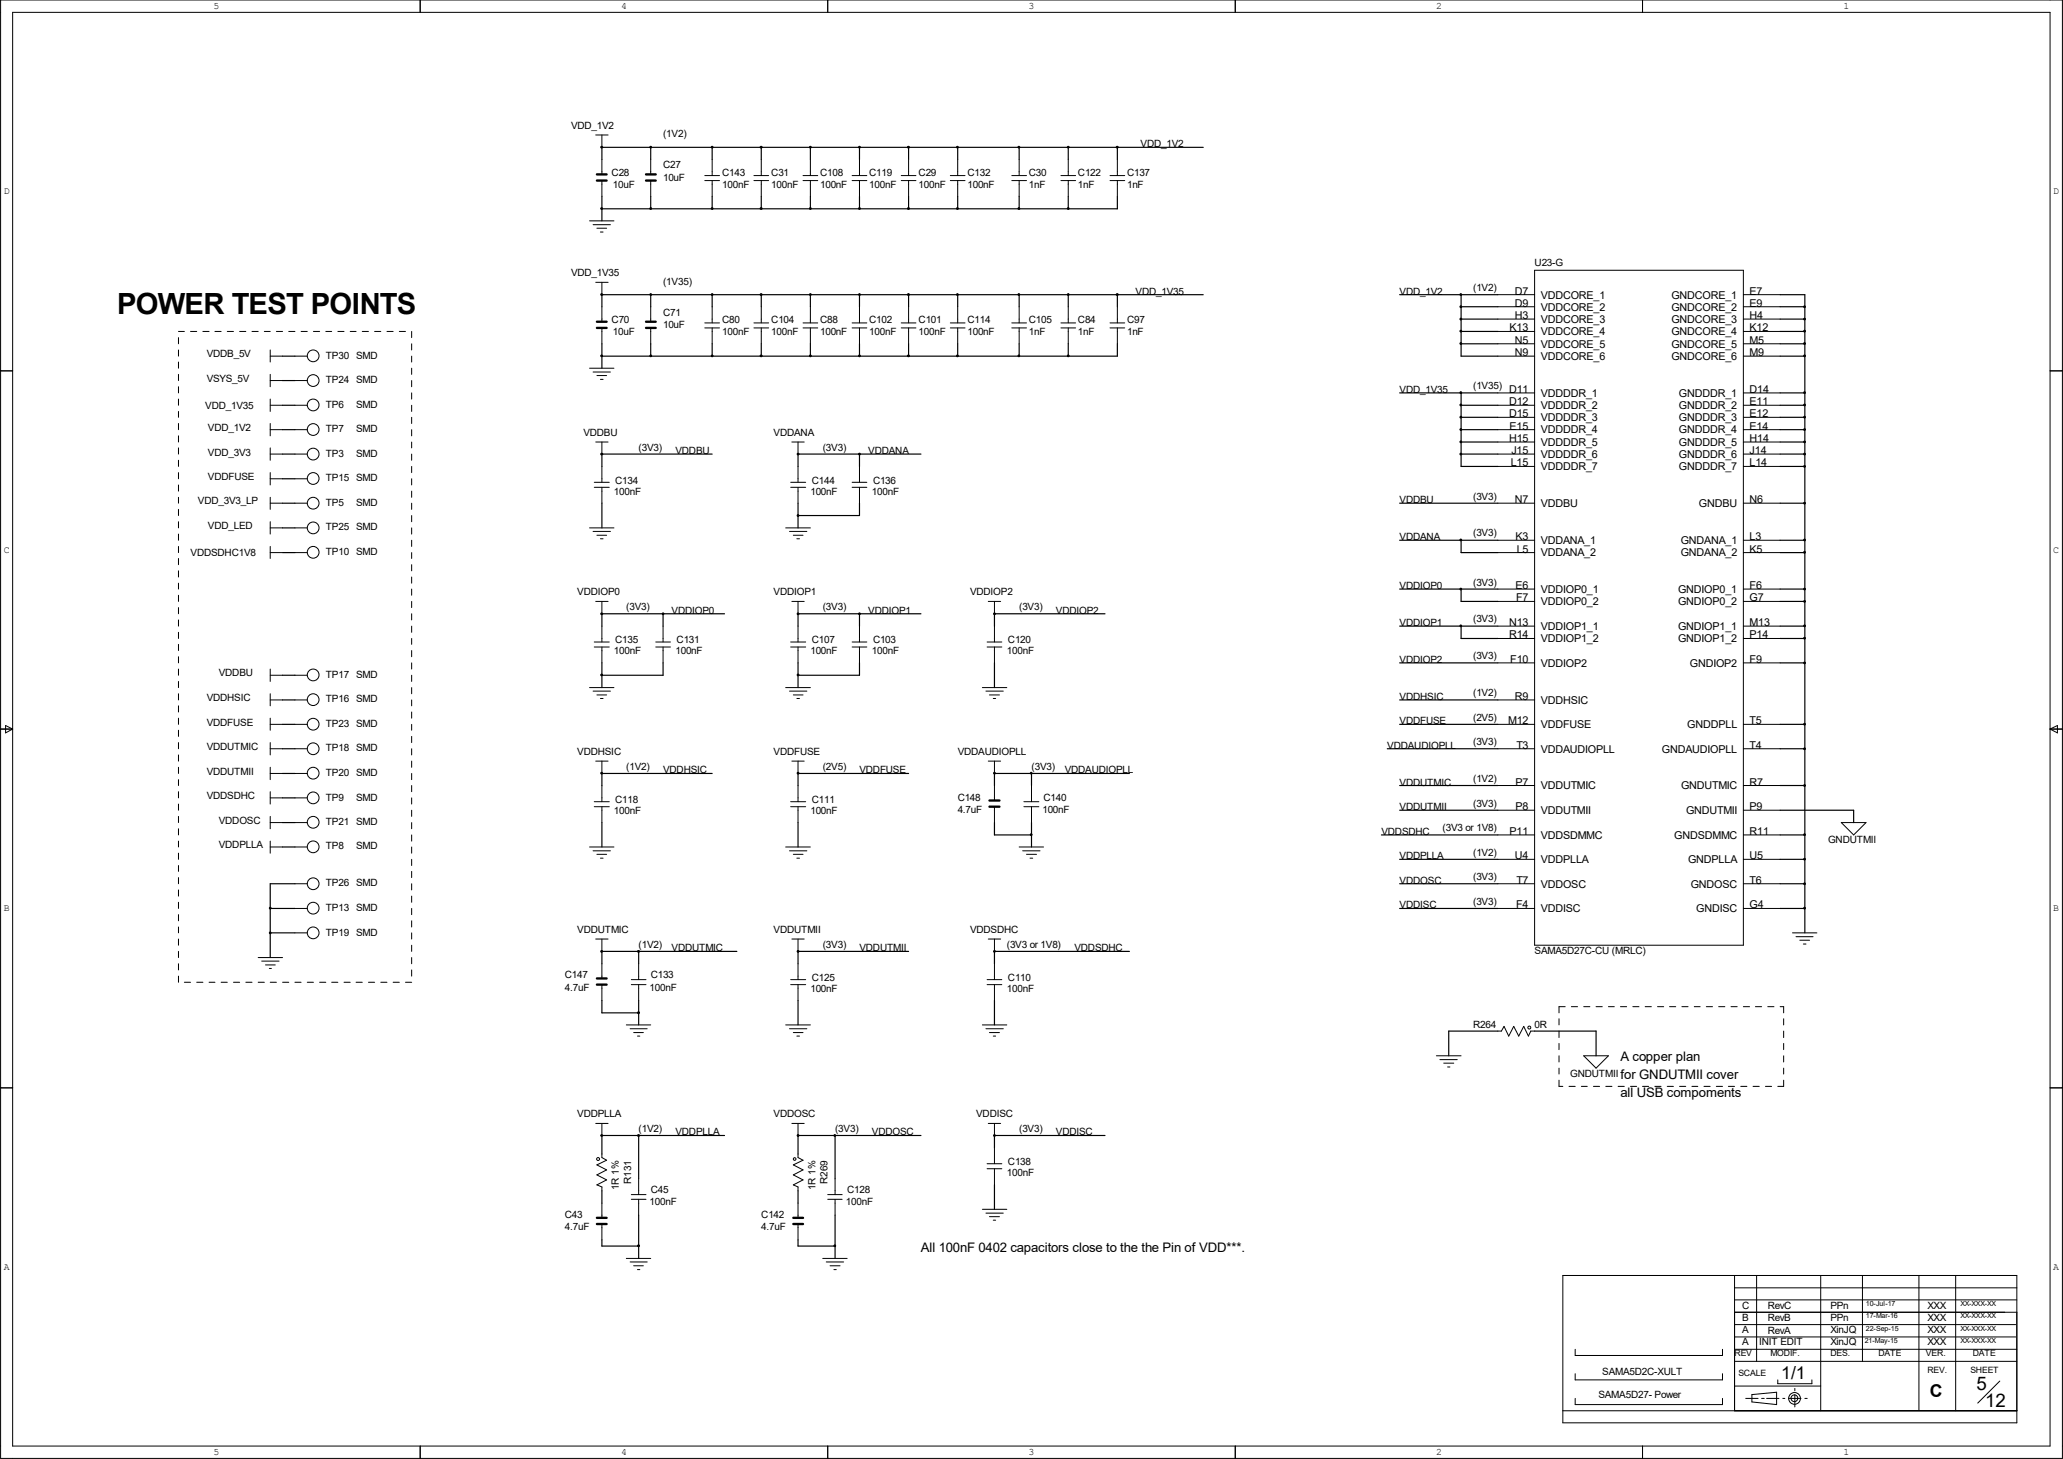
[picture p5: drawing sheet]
<svg xmlns="http://www.w3.org/2000/svg" width="297mm" height="210mm" viewBox="0 0 297 210" stroke-linecap="round" stroke-linejoin="round" font-family="sans-serif">
<defs><g id="words">
<text font-size="4.2" x="16.8" y="45.3">POWER TEST POINTS</text>
<g font-size="2.7">
<text x="284.6" y="200">5</text>
<text x="285.8" y="202.5">12</text>
</g>
<g font-size="2.5">
<text x="256.5" y="198.5">1/1</text>
<text x="277.8" y="201.1">C</text>
</g>
<g font-size="1.9">
<text x="233.3" y="152.7">A copper plan</text>
<text x="233.3" y="155.3">for GNDUTMII cover</text>
<text x="233.3" y="157.9">all USB compoments</text>
<text x="132.6" y="180.3">All 100nF 0402 capacitors close to the the Pin of VDD***.</text>
</g>
<g font-size="1.6">
<text x="217.3" y="47.7">K13</text>
<text x="218.1" y="42.4">D7</text>
<text x="218.1" y="44.2">D9</text>
<text x="218.1" y="45.9">H3</text>
<text x="221.8" y="43">VDDCORE_1</text>
<text x="221.8" y="44.7">VDDCORE_2</text>
<text x="221.8" y="46.5">VDDCORE_3</text>
<text x="240.6" y="43">GNDCORE_1</text>
<text x="240.6" y="44.7">GNDCORE_2</text>
<text x="240.6" y="46.5">GNDCORE_3</text>
<text x="251.9" y="42.4">E7</text>
<text x="251.9" y="44.2">E9</text>
<text x="251.9" y="45.9">H4</text>
<text x="251.9" y="47.7">K12</text>
<text x="218.1" y="49.5">N5</text>
<text x="218.1" y="51.3">N9</text>
<text x="221.8" y="48.3">VDDCORE_4</text>
<text x="221.8" y="50">VDDCORE_5</text>
<text x="221.8" y="51.8">VDDCORE_6</text>
<text x="240.6" y="48.3">GNDCORE_4</text>
<text x="240.6" y="50">GNDCORE_5</text>
<text x="240.6" y="51.8">GNDCORE_6</text>
<text x="251.9" y="49.5">M5</text>
<text x="251.9" y="51.3">M9</text>
<text x="217.3" y="56.6">D11</text>
<text x="217.3" y="58.3">D12</text>
<text x="221.8" y="57.1">VDDDDR_1</text>
<text x="221.8" y="58.9">VDDDDR_2</text>
<text x="241.7" y="57.1">GNDDDR_1</text>
<text x="241.7" y="58.9">GNDDDR_2</text>
<text x="251.9" y="56.6">D14</text>
<text x="251.9" y="58.3">E11</text>
<text x="217.3" y="60.1">D15</text>
<text x="217.3" y="63.6">H15</text>
<text x="217.3" y="61.8">E15</text>
<text x="217.6" y="65.4">J15</text>
<text x="221.8" y="60.6">VDDDDR_3</text>
<text x="221.8" y="62.4">VDDDDR_4</text>
<text x="221.8" y="64.2">VDDDDR_5</text>
<text x="221.8" y="65.9">VDDDDR_6</text>
<text x="241.7" y="60.6">GNDDDR_3</text>
<text x="241.7" y="62.4">GNDDDR_4</text>
<text x="241.7" y="64.2">GNDDDR_5</text>
<text x="241.7" y="65.9">GNDDDR_6</text>
<text x="251.9" y="60.1">E12</text>
<text x="251.9" y="61.8">E14</text>
<text x="251.9" y="63.6">H14</text>
<text x="251.9" y="65.4">J14</text>
<text x="217.5" y="67.1">L15</text>
<text x="221.8" y="67.7">VDDDDR_7</text>
<text x="241.7" y="67.7">GNDDDR_7</text>
<text x="251.9" y="67.1">L14</text>
<text x="218.1" y="72.4">N7</text>
<text x="218.2" y="77.8">K3</text>
<text x="221.8" y="73">VDDBU</text>
<text x="244.6" y="73">GNDBU</text>
<text x="251.9" y="72.4">N6</text>
<text x="251.9" y="77.8">L3</text>
<text x="218.4" y="79.5">L5</text>
<text x="221.8" y="80.1">VDDANA_2</text>
<text x="221.8" y="78.3">VDDANA_1</text>
<text x="242" y="80.1">GNDANA_2</text>
<text x="242" y="78.3">GNDANA_1</text>
<text x="251.9" y="79.5">K5</text>
<text x="218.2" y="84.8">E6</text>
<text x="218.3" y="86.6">F7</text>
<text x="221.8" y="85.3">VDDIOP0_1</text>
<text x="221.8" y="87.1">VDDIOP0_2</text>
<text x="241.6" y="85.3">GNDIOP0_1</text>
<text x="241.6" y="87.1">GNDIOP0_2</text>
<text x="251.9" y="84.8">F6</text>
<text x="251.9" y="86.6">G7</text>
<text x="217.3" y="90.1">N13</text>
<text x="217.3" y="91.9">R14</text>
<text x="217.4" y="95.4">F10</text>
<text x="221.8" y="90.7">VDDIOP1_1</text>
<text x="221.8" y="92.5">VDDIOP1_2</text>
<text x="221.8" y="96">VDDIOP2</text>
<text x="241.6" y="90.7">GNDIOP1_1</text>
<text x="241.6" y="92.5">GNDIOP1_2</text>
<text x="243.3" y="96">GNDIOP2</text>
<text x="251.9" y="90.1">M13</text>
<text x="251.9" y="91.9">P14</text>
<text x="251.9" y="95.4">F9</text>
<text x="218.1" y="100.8">R9</text>
<text x="221.8" y="101.3">VDDHSIC</text>
<text x="217.1" y="104.3">M12</text>
<text x="218.3" y="107.8">T3</text>
<text x="221.8" y="104.8">VDDFUSE</text>
<text x="242.9" y="104.8">GNDDPLL</text>
<text x="251.9" y="104.3">T5</text>
<text x="251.9" y="107.8">T4</text>
<text x="218.2" y="113.1">P7</text>
<text x="221.8" y="108.3">VDDAUDIOPLL</text>
<text x="221.8" y="113.6">VDDUTMIC</text>
<text x="239.3" y="108.3">GNDAUDIOPLL</text>
<text x="242" y="113.6">GNDUTMIC</text>
<text x="251.9" y="113.1">R7</text>
<text x="218.2" y="116.6">P8</text>
<text x="221.8" y="117.2">VDDUTMII</text>
<text x="242.7" y="117.2">GNDUTMII</text>
<text x="251.9" y="116.6">P9</text>
<text x="217.3" y="120.2">P11</text>
<text x="218.1" y="123.7">U4</text>
<text x="221.8" y="124.2">VDDPLLA</text>
<text x="221.8" y="120.7">VDDSDMMC</text>
<text x="241" y="120.7">GNDSDMMC</text>
<text x="243" y="124.2">GNDPLLA</text>
<text x="251.9" y="123.7">U5</text>
<text x="251.9" y="120.2">R11</text>
<text x="218.3" y="130.8">F4</text>
<text x="218.3" y="127.2">T7</text>
<text x="221.8" y="131.3">VDDISC</text>
<text x="221.8" y="127.8">VDDOSC</text>
<text x="243.4" y="127.8">GNDOSC</text>
<text x="244.2" y="131.3">GNDISC</text>
<text x="251.9" y="130.8">G4</text>
<text x="251.9" y="127.2">T6</text>
</g>
<g font-size="1.4">
<text x="30.7" y="1.3">5</text>
<text x="89.4" y="1.3">4</text>
<text x="148.1" y="1.3">3</text>
<text x="206.8" y="1.3">2</text>
<text x="265.4" y="1.3">1</text>
<text x="82.2" y="18.5">VDD_1V2</text>
<text x="95.5" y="19.8">(1V2)</text>
<text x="164.2" y="21.2">VDD_1V2</text>
<text x=".6" y="28">D</text>
<text x="88.1" y="25.3">C28</text>
<text x="88.2" y="27">10uF</text>
<text x="95.5" y="24.2">C27</text>
<text x="95.5" y="26">10uF</text>
<text x="104" y="25.3">C143</text>
<text x="104" y="27">100nF</text>
<text x="111" y="25.3">C31</text>
<text x="111" y="27">100nF</text>
<text x="118.1" y="25.3">C108</text>
<text x="118.1" y="27">100nF</text>
<text x="125.1" y="25.3">C119</text>
<text x="125.1" y="27">100nF</text>
<text x="132.2" y="25.3">C29</text>
<text x="132.2" y="27">100nF</text>
<text x="139.3" y="25.3">C132</text>
<text x="139.3" y="27">100nF</text>
<text x="148.1" y="25.3">C30</text>
<text x="148.1" y="27">1nF</text>
<text x="155.2" y="25.3">C122</text>
<text x="155.2" y="27">1nF</text>
<text x="162.3" y="25.3">C137</text>
<text x="162.3" y="27">1nF</text>
<text x="295.6" y="28">D</text>
<text x="82.2" y="39.8">VDD_1V35</text>
<text x="95.5" y="41">(1V35)</text>
<text x="212.1" y="41.9">(1V2)</text>
<text x="220.9" y="38.4">U23-G</text>
<text x="88.1" y="46.5">C70</text>
<text x="95.5" y="45.4">C71</text>
<text x="95.5" y="47.2">10uF</text>
<text x="104" y="46.5">C80</text>
<text x="111" y="46.5">C104</text>
<text x="118.1" y="46.5">C88</text>
<text x="125.1" y="46.5">C102</text>
<text x="132.2" y="46.5">C101</text>
<text x="139.3" y="46.5">C114</text>
<text x="148.1" y="46.5">C105</text>
<text x="155.2" y="46.5">C84</text>
<text x="162.3" y="46.5">C97</text>
<text x="163.5" y="42.4">VDD_1V35</text>
<text x="201.5" y="42.4">VDD_1V2</text>
<text x="29.8" y="51.4">VDDB_5V</text>
<text x="46.9" y="51.6">TP30 SMD</text>
<text x="88.2" y="48.2">10uF</text>
<text x="104" y="48.2">100nF</text>
<text x="111" y="48.2">100nF</text>
<text x="118.1" y="48.2">100nF</text>
<text x="125.1" y="48.2">100nF</text>
<text x="132.2" y="48.2">100nF</text>
<text x="139.3" y="48.2">100nF</text>
<text x="148.1" y="48.2">1nF</text>
<text x="155.2" y="48.2">1nF</text>
<text x="162.3" y="48.2">1nF</text>
<text x="29.5" y="58.8">VDD_1V35</text>
<text x="29.8" y="54.9">VSYS_5V</text>
<text x="46.9" y="55.2">TP24 SMD</text>
<text x="46.9" y="58.7">TP6</text>
<text x="51.3" y="58.7">SMD</text>
<text x="201.5" y="56.6">VDD_1V35</text>
<text x="212.1" y="56">(1V35)</text>
<text x="29.9" y="62">VDD_1V2</text>
<text x="29.9" y="65.6">VDD_3V3</text>
<text x="46.9" y="65.7">TP3</text>
<text x="46.9" y="62.2">TP7</text>
<text x="51.3" y="65.7">SMD</text>
<text x="51.3" y="62.2">SMD</text>
<text x="84" y="62.7">VDDBU</text>
<text x="91.9" y="64.9">(3V3)</text>
<text x="97.2" y="65.4">VDDBU</text>
<text x="111.4" y="62.7">VDDANA</text>
<text x="118.4" y="64.9">(3V3)</text>
<text x="125" y="65.4">VDDANA</text>
<text x="29.9" y="69.1">VDDFUSE</text>
<text x="46.9" y="69.3">TP15 SMD</text>
<text x="88.4" y="71.2">100nF</text>
<text x="88.6" y="69.6">C134</text>
<text x="116.7" y="71.2">100nF</text>
<text x="116.9" y="69.6">C144</text>
<text x="125.5" y="71.2">100nF</text>
<text x="125.7" y="69.6">C136</text>
<text x="212.1" y="71.9">(3V3)</text>
<text x="28.5" y="72.6">VDD_3V3_LP</text>
<text x="29.9" y="76.2">VDD_LED</text>
<text x="46.9" y="72.8">TP5</text>
<text x="46.9" y="76.3">TP25 SMD</text>
<text x="51.3" y="72.8">SMD</text>
<text x="201.5" y="77.8">VDDANA</text>
<text x="201.5" y="72.4">VDDBU</text>
<text x="212.1" y="77.2">(3V3)</text>
<text x=".6" y="79.6">C</text>
<text x="27.4" y="80.1">VDDSDHC1V8</text>
<text x="46.9" y="79.9">TP10 SMD</text>
<text x="295.6" y="79.6">C</text>
<text x="83.1" y="85.7">VDDIOP0</text>
<text x="90.2" y="87.8">(3V3)</text>
<text x="96.7" y="88.3">VDDIOP0</text>
<text x="111.4" y="85.7">VDDIOP1</text>
<text x="118.4" y="87.8">(3V3)</text>
<text x="125" y="88.3">VDDIOP1</text>
<text x="139.7" y="85.7">VDDIOP2</text>
<text x="146.7" y="87.8">(3V3)</text>
<text x="152" y="88.3">VDDIOP2</text>
<text x="201.5" y="84.8">VDDIOP0</text>
<text x="212.1" y="84.3">(3V3)</text>
<text x="212.1" y="89.6">(3V3)</text>
<text x="88.4" y="94.2">100nF</text>
<text x="88.6" y="92.6">C135</text>
<text x="97.2" y="94.2">100nF</text>
<text x="97.4" y="92.6">C131</text>
<text x="116.7" y="94.2">100nF</text>
<text x="116.9" y="92.6">C107</text>
<text x="125.5" y="94.2">100nF</text>
<text x="125.7" y="92.6">C103</text>
<text x="144.9" y="94.2">100nF</text>
<text x="145.1" y="92.6">C120</text>
<text x="201.5" y="90.1">VDDIOP1</text>
<text x="201.5" y="95.4">VDDIOP2</text>
<text x="212.1" y="94.9">(3V3)</text>
<text x="29.8" y="100.9">VDDHSIC</text>
<text x="31.5" y="97.4">VDDBU</text>
<text x="46.9" y="101">TP16 SMD</text>
<text x="46.9" y="97.5">TP17 SMD</text>
<text x="201.5" y="100.8">VDDHSIC</text>
<text x="212.1" y="100.2">(1V2)</text>
<text x="29.8" y="104.4">VDDFUSE</text>
<text x="29.8" y="108">VDDUTMIC</text>
<text x="46.9" y="104.6">TP23 SMD</text>
<text x="199.7" y="107.8">VDDAUDIOPLL</text>
<text x="201.5" y="104.3">VDDFUSE</text>
<text x="212.1" y="103.7">(2V5)</text>
<text x="212.1" y="107.3">(3V3)</text>
<text x="29.8" y="111.5">VDDUTMII</text>
<text x="46.9" y="108.2">TP18 SMD</text>
<text x="46.9" y="111.7">TP20 SMD</text>
<text x="83.1" y="108.7">VDDHSIC</text>
<text x="90.2" y="110.8">(1V2)</text>
<text x="95.5" y="111.3">VDDHSIC</text>
<text x="111.4" y="108.7">VDDFUSE</text>
<text x="118.4" y="110.8">(2V5)</text>
<text x="123.7" y="111.3">VDDFUSE</text>
<text x="137.9" y="108.7">VDDAUDIOPLL</text>
<text x="148.5" y="110.8">(3V3)</text>
<text x="153.3" y="111.3">VDDAUDIOPLL</text>
<text x="201.5" y="113.1">VDDUTMIC</text>
<text x="212.1" y="112.6">(1V2)</text>
<text x="29.8" y="115">VDDSDHC</text>
<text x="31.5" y="118.6">VDDOSC</text>
<text x="46.9" y="118.7">TP21 SMD</text>
<text x="46.9" y="115.2">TP9</text>
<text x="51.3" y="115.2">SMD</text>
<text x="88.4" y="117.2">100nF</text>
<text x="88.6" y="115.6">C118</text>
<text x="116.7" y="117.2">100nF</text>
<text x="116.9" y="115.6">C111</text>
<text x="137.9" y="115.2">C148</text>
<text x="137.9" y="117">4.7uF</text>
<text x="150.1" y="117">100nF</text>
<text x="150.2" y="115.2">C140</text>
<text x="201.5" y="116.6">VDDUTMII</text>
<text x="207.7" y="119.6">(3V3 or 1V8)</text>
<text x="212.1" y="116.1">(3V3)</text>
<text x="31.5" y="122.1">VDDPLLA</text>
<text x="46.9" y="122.3">TP8</text>
<text x="51.3" y="122.3">SMD</text>
<text x="198.9" y="120.2">VDDSDHC</text>
<text x="201.5" y="123.7">VDDPLLA</text>
<text x="212.1" y="123.1">(1V2)</text>
<text x="263.2" y="121.4">GNDUTMII</text>
<text x=".6" y="131.2">B</text>
<text x="46.9" y="131.1">TP13 SMD</text>
<text x="46.9" y="127.6">TP26 SMD</text>
<text x="201.5" y="127.2">VDDOSC</text>
<text x="201.5" y="130.8">VDDISC</text>
<text x="212.1" y="130.2">(3V3)</text>
<text x="212.1" y="126.7">(3V3)</text>
<text x="295.6" y="131.2">B</text>
<text x="46.9" y="134.7">TP19 SMD</text>
<text x="83.1" y="134.3">VDDUTMIC</text>
<text x="91.9" y="136.4">(1V2)</text>
<text x="96.7" y="136.9">VDDUTMIC</text>
<text x="111.4" y="134.3">VDDUTMII</text>
<text x="118.4" y="136.4">(3V3)</text>
<text x="123.7" y="136.9">VDDUTMII</text>
<text x="139.7" y="134.3">VDDSDHC</text>
<text x="144.9" y="136.4">(3V3 or 1V8)</text>
<text x="154.7" y="136.9">VDDSDHC</text>
<text x="220.9" y="137.3">SAMA5D27C-CU (MRLC)</text>
<text x="81.3" y="140.8">C147</text>
<text x="81.3" y="142.6">4.7uF</text>
<text x="93.5" y="142.6">100nF</text>
<text x="93.7" y="140.8">C133</text>
<text x="116.7" y="142.8">100nF</text>
<text x="116.9" y="141.2">C125</text>
<text x="144.9" y="142.8">100nF</text>
<text x="145.1" y="141.2">C110</text>
<text x="212.1" y="147.9">R264</text>
<text x="220.9" y="147.9">0R</text>
<text x="226.1" y="155">GNDUTMII</text>
<text x="83.1" y="160.8">VDDPLLA</text>
<text x="111.4" y="160.8">VDDOSC</text>
<text x="140.6" y="160.8">VDDISC</text>
<text x="91.9" y="162.9">(1V2)</text>
<text x="97.2" y="163.4">VDDPLLA</text>
<text x="120.2" y="162.9">(3V3)</text>
<text x="125.5" y="163.4">VDDOSC</text>
<text x="145.1" y="167.7">C138</text>
<text x="146.7" y="162.9">(3V3)</text>
<text x="152" y="163.4">VDDISC</text>
<text x="89.1" y="171.3" transform="rotate(-90 89.1 171.3)">1R 1%</text>
<text x="90.9" y="170.5" transform="rotate(-90 90.9 170.5)">R131</text>
<text x="93.5" y="173.5">100nF</text>
<text x="93.7" y="171.7">C45</text>
<text x="117.4" y="171.3" transform="rotate(-90 117.4 171.3)">1R 1%</text>
<text x="119.1" y="170.5" transform="rotate(-90 119.1 170.5)">R269</text>
<text x="121.8" y="173.5">100nF</text>
<text x="122" y="171.7">C128</text>
<text x="144.9" y="169.3">100nF</text>
<text x="81.3" y="175.3">C43</text>
<text x="81.3" y="177.1">4.7uF</text>
<text x="109.6" y="175.3">C142</text>
<text x="109.6" y="177.1">4.7uF</text>
<text x=".6" y="182.8">A</text>
<text x="295.6" y="182.8">A</text>
<text x="250.8" y="190.2">B</text>
<text x="250.8" y="191.9">A</text>
<text x="250.8" y="188.4">C</text>
<text x="254.5" y="190.2">RevB</text>
<text x="254.5" y="188.4">RevC</text>
<text x="263.5" y="191.9">XinJQ</text>
<text x="263.5" y="188.4">PPn</text>
<text x="263.5" y="190.2">PPn</text>
<text x="277.5" y="188.4">XXX</text>
<text x="277.5" y="191.9">XXX</text>
<text x="277.5" y="190.2">XXX</text>
<text x="230.7" y="197.9">SAMA5D2C-XULT</text>
<text x="250.8" y="193.7">A</text>
<text x="253.3" y="193.7">INIT EDIT</text>
<text x="254.5" y="192.1">RevA</text>
<text x="263.5" y="193.7">XinJQ</text>
<text x="277.5" y="193.7">XXX</text>
<text x="230.1" y="201.3">SAMA5D27- Power</text>
<text x="30.7" y="209.5">5</text>
<text x="89.4" y="209.5">4</text>
<text x="148.1" y="209.5">3</text>
<text x="206.8" y="209.5">2</text>
<text x="265.4" y="209.5">1</text>
</g>
<g font-size="1.3">
<text x="249.7" y="195.2">REV</text>
<text x="254.9" y="195.2">MODIF.</text>
<text x="263.5" y="195.2">DES.</text>
<text x="270.4" y="195.2">DATE</text>
<text x="277.3" y="195.2">VER.</text>
<text x="277.5" y="197.6">REV.</text>
<text x="283.7" y="197.6">SHEET</text>
<text x="284" y="195.2">DATE</text>
<text x="250.3" y="198.1">SCALE</text>
</g>
<g font-size="1">
<text x="268.6" y="188">10-Jul-17</text>
<text x="268.6" y="191.6">22-Sep-15</text>
<text x="268.6" y="189.8">17-Mar-16</text>
<text x="282.2" y="188">XX-XXX-XX</text>
<text x="282.2" y="189.8">XX-XXX-XX</text>
<text x="282.2" y="191.6">XX-XXX-XX</text>
<text x="268.5" y="193.3">21-May-15</text>
<text x="282.2" y="193.3">XX-XXX-XX</text>
</g>
</g></defs>
<g fill="none" stroke="#000" stroke-width=".14">
<path d="M.1 0h296.8v209.9h-296.8zM1.8 1.8h293.3v206.4h-293.3zM60.5 0v1.8M85.8 19.4h1.7M86.7 19.4v1.8M119.2 0v1.8M177.8 0v1.8M236.5 0v1.8M84.9 31.8h3.5M85.4 32.3h2.5M85.9 32.9h1.4M86.4 33.4h.4"/>
<path d="M86.7 22.9v2.2M86.7 26v2.3M93.7 22.9v2.2M93.7 26v2.3M101.5 25.3h2.1M101.5 26h2.1M102.5 22.9v2.4M102.5 26v2.3M108.5 25.3h2.2M108.5 26h2.2M109.6 22.9v2.4M109.6 26v2.3"/>
<path d="M115.6 25.3h2.1M115.6 26h2.1M116.7 22.9v2.4M116.7 26v2.3M122.7 25.3h2.1M122.7 26h2.1M123.7 22.9v2.4M123.7 26v2.3M129.8 25.3h2.1M129.8 26h2.1M130.8 22.9v2.4M130.8 26v2.3"/>
<path d="M136.8 25.3h2.1M136.8 26h2.1M137.9 22.9v2.4M137.9 26v2.3M145.7 25.3h2.1M145.7 26h2.1M146.7 22.9v2.4M146.7 26v2.3M152.7 25.3h2.2M152.7 26h2.2M153.8 22.9v2.4M153.8 26v2.3"/>
<path d="M159.8 25.3h2.1M159.8 26h2.1M160.9 22.9v2.4M160.9 26v2.3M220.9 38.9h30.1v97.2h-30.1zM.1 53.4h1.7M25.7 48.6v.9M25.7 50.4v.9M25.7 52.1v.9M25.7 53.9v.9M25.7 55.7v.9M25.7 57.4v.9"/>
<path d="M25.7 59.2v.9M25.7 47.7h.8M27.4 47.7h.9M29.2 47.7h.9M30.9 47.7h.9M32.7 47.7h.9M34.5 47.7h.9M36.3 47.7h.9M38.1 47.7h.8M38.9 51.3h1.8M38.9 58.3h1.8M38.9 54.8h1.8"/>
<path d="M38.9 50.4v1.7M38.9 53.9v1.8M38.9 57.4v1.8M39.8 47.7h.9M41.6 47.7h.9M42.5 51.3h1.7M42.5 58.3h1.7M42.5 54.8h1.7M43.3 47.7h.9M45.1 47.7h.9M46.9 47.7h.9M48.6 47.7h.9"/>
<path d="M50.4 47.7h.9M52.2 47.7h.8M53.9 47.7h.9M55.7 47.7h.9M57.5 47.7h.9M59.3 47.7v.9M59.3 49.5v.9M59.3 51.3v.8M59.3 53v.9M59.3 54.8v.9M59.3 56.6v.8M59.3 58.3v.9"/>
<path d="M84.9 53h3.5M85.4 53.6h2.5M85.8 40.6h1.7M85.9 54.1h1.4M86.4 54.6h.4M86.7 40.6v1.8M86.7 44.2v2.1M86.7 47.2v2.3M93.7 44.2v2.1M93.7 47.2v2.3M101.5 46.5h2.1M101.5 47.2h2.1"/>
<path d="M102.5 44.2v2.3M102.5 47.2v2.3M108.5 46.5h2.2M108.5 47.2h2.2M109.6 44.2v2.3M109.6 47.2v2.3M115.6 46.5h2.1M115.6 47.2h2.1M116.7 44.2v2.3M116.7 47.2v2.3M122.7 46.5h2.1M122.7 47.2h2.1"/>
<path d="M123.7 44.2v2.3M123.7 47.2v2.3M129.8 46.5h2.1M129.8 47.2h2.1M130.8 44.2v2.3M130.8 47.2v2.3M136.8 46.5h2.1M136.8 47.2h2.1M137.9 44.2v2.3M137.9 47.2v2.3M145.7 46.5h2.1M145.7 47.2h2.1"/>
<path d="M146.7 44.2v2.3M146.7 47.2v2.3M152.7 46.5h2.2M152.7 47.2h2.2M153.8 44.2v2.3M153.8 47.2v2.3M159.8 46.5h2.1M159.8 47.2h2.1M160.9 44.2v2.3M160.9 47.2v2.3M215.6 47.7h5.3M215.6 42.4h5.3"/>
<path d="M215.6 44.2h5.3M215.6 45.9h5.3M215.6 49.5h5.3M215.6 51.3h5.3M215.6 56.6h5.3M215.6 58.3h5.3M251 47.7h5.3M251 42.4h5.3M251 44.2h5.3M251 45.9h5.3M251 49.5h5.3M251 51.3h5.3"/>
<path d="M251 56.6h5.3M251 58.3h5.3M295.1 53.4h1.8M25.7 61v.8M25.7 62.7v.9M25.7 64.5v.9M25.7 66.3v.8M25.7 68v.9M25.7 69.8v.9M25.7 71.6v.8M25.7 73.3v.9M25.7 75.1v.9"/>
<path d="M25.7 76.9v.9M25.7 78.7v.8M38.9 79.5h1.8M38.9 72.4h1.8M38.9 61.8h1.8M38.9 65.4h1.8M38.9 76h1.8M38.9 68.9h1.8M38.9 61v1.7M38.9 64.5v1.8M38.9 68v1.8M38.9 71.6v1.7"/>
<path d="M38.9 75.1v1.8M38.9 78.7v1.7M42.5 79.5h1.7M42.5 72.4h1.7M42.5 61.8h1.7M42.5 65.4h1.7M42.5 76h1.7M42.5 68.9h1.7M59.3 60.1v.9M59.3 61.8v.9M59.3 63.6v.9M59.3 65.4v.9"/>
<path d="M59.3 67.1v.9M59.3 68.9v.9M59.3 70.7v.9M59.3 72.4v.9M59.3 74.2v.9M59.3 76v.9M59.3 77.8v.9M59.3 79.5v.9M84.9 76h3.5M85.4 76.5h2.5M85.6 69.4h2.1M85.6 70.1h2.1"/>
<path d="M85.8 63.6h1.7M85.9 77h1.4M86.4 77.6h.4M86.7 63.6v1.8M86.7 67.1v2.3M86.7 70.1v2.3M113.1 76h3.6M113.7 76.5h2.5M113.8 69.4h2.2M113.8 70.1h2.2M114 63.6h1.8M114.2 77h1.4"/>
<path d="M114.7 77.6h.4M114.9 63.6v1.8M114.9 67.1v2.3M114.9 70.1v2.3M122.7 69.4h2.1M122.7 70.1h2.1M123.7 67.1v2.3M123.7 70.1v2.3M215.6 79.5h5.3M215.6 72.4h5.3M215.6 60.1h5.3M215.6 61.8h5.3"/>
<path d="M215.6 63.6h5.3M215.6 65.4h5.3M215.6 67.1h5.3M215.6 77.8h5.3M251 79.5h5.3M251 72.4h5.3M251 60.1h5.3M251 61.8h5.3M251 63.6h5.3M251 65.4h5.3M251 67.1h5.3M251 77.8h5.3"/>
<path d="M25.7 80.4v.9M25.7 82.2v.9M25.7 83.9v.9M25.7 85.7v.9M25.7 87.5v.8M25.7 89.2v.9M25.7 91v.9M25.7 92.8v.8M25.7 94.5v.9M25.7 96.3v.9M25.7 98.1v.9M25.7 99.9v.9"/>
<path d="M38.9 97.2h1.8M38.9 96.3v1.8M38.9 99.9v1.7M42.5 97.2h1.7M59.3 81.3v.9M59.3 83.1v.8M59.3 84.8v.9M59.3 86.6v.9M59.3 88.3v.9M59.3 90.1v.9M59.3 91.9v.9M59.3 93.6v.9"/>
<path d="M59.3 95.4v.9M59.3 97.2v.9M59.3 99v.9M84.9 99h3.5M85.4 99.5h2.5M85.6 92.4h2.1M85.6 93.1h2.1M85.8 86.6h1.7M86.7 86.6v1.7M86.7 90.1v2.3M86.7 93.1v2.3M94.4 92.4h2.1"/>
<path d="M94.4 93.1h2.1M95.5 90.1v2.3M95.5 93.1v2.3M113.1 99h3.6M113.7 99.5h2.5M113.8 92.4h2.2M113.8 93.1h2.2M114 86.6h1.8M114.9 86.6v1.7M114.9 90.1v2.3M114.9 93.1v2.3M122.7 92.4h2.1"/>
<path d="M122.7 93.1h2.1M123.7 90.1v2.3M123.7 93.1v2.3M141.4 99h3.5M141.9 99.5h2.5M142.1 92.4h2.1M142.1 93.1h2.1M142.3 86.6h1.8M143.2 86.6v1.7M143.2 90.1v2.3M143.2 93.1v2.3M215.6 84.8h5.3"/>
<path d="M215.6 86.6h5.3M215.6 90.1h5.3M215.6 91.9h5.3M215.6 95.4h5.3M251 84.8h5.3M251 86.6h5.3M251 90.1h5.3M251 91.9h5.3M251 95.4h5.3M.1 104.9h1.7M.8 104.4l1 .5-1 .6zM25.7 101.6v.9"/>
<path d="M25.7 103.4v.9M25.7 105.1v.9M25.7 106.9v.9M25.7 108.7v.9M25.7 110.4v.9M25.7 112.2v.9M25.7 114v.9M25.7 115.7v.9M25.7 117.5v.9M25.7 119.3v.9M38.9 104.3h1.8M38.9 107.8h1.8"/>
<path d="M38.9 100.8h1.8M38.9 118.4h1.8M38.9 111.3h1.8M38.9 114.9h1.8M38.9 103.4v1.7M38.9 106.9v1.8M38.9 110.4v1.8M38.9 114v1.7M38.9 117.5v1.8M42.5 104.3h1.7M42.5 107.8h1.7M42.5 100.8h1.7"/>
<path d="M42.5 118.4h1.7M42.5 111.3h1.7M42.5 114.9h1.7M59.3 100.8v.8M59.3 102.5v.9M59.3 104.3v.8M59.3 106v.9M59.3 107.8v.9M59.3 109.6v.8M59.3 111.3v.9M59.3 113.1v.9M59.3 114.9v.8"/>
<path d="M59.3 116.6v.9M59.3 118.4v.9M85.6 115.4h2.1M85.6 116.1h2.1M85.8 109.6h1.7M85.9 100h1.4M86.4 100.5h.4M86.7 109.6v1.7M86.7 113.1v2.3M86.7 116.1v2.3M113.8 115.4h2.2M113.8 116.1h2.2"/>
<path d="M114 109.6h1.8M114.2 100h1.4M114.7 100.5h.4M114.9 109.6v1.7M114.9 113.1v2.3M114.9 116.1v2.3M142.3 109.6h1.8M142.5 100h1.4M143 100.5h.3M143.2 109.6v1.7M143.2 113.1v2.1M143.2 116.1v2.3"/>
<path d="M147.4 115.4h2.2M147.4 116.1h2.2M148.5 113.1v2.3M148.5 116.1v2.3M215.6 104.3h5.3M215.6 107.8h5.3M215.6 116.6h5.3M215.6 113.1h5.3M215.6 100.8h5.3M251 104.3h5.3M251 107.8h5.3M251 116.6h5.3"/>
<path d="M251 113.1h5.3M265.1 118.4h3.5l-1.7 1.8zM295.1 104.9h1.8M295.1 104.9l1.1-.5v1.1zM25.7 121.1v.8M25.7 122.8v.9M25.7 124.6v.8M25.7 126.3v.9M25.7 128.1v.9M25.7 129.9v.9M25.7 131.7v.8M25.7 133.4v.9"/>
<path d="M25.7 135.2v.9M25.7 136.9v.9M25.7 138.7v.9M37.2 137.8h3.5M37.7 138.3h2.5M38.2 138.9h1.4M38.8 139.4h.3M38.9 121.9h1.8M38.9 121.1v1.7M42.5 130.8h1.7M42.5 127.2h1.7M42.5 134.3h1.7"/>
<path d="M42.5 121.9h1.7M59.3 120.2v.9M59.3 121.9v.9M59.3 123.7v.9M59.3 125.4v.9M59.3 127.2v.9M59.3 129v.9M59.3 130.8v.9M59.3 132.5v.9M59.3 134.3v.9M59.3 136.1v.8M59.3 137.8v.9"/>
<path d="M59.3 139.6v.9M84.9 121.9h3.5M85.4 122.5h2.5M85.8 135.2h1.7M85.9 123h1.4M86.4 123.5h.4M86.7 135.2v1.7M86.7 138.7v2.1M91.9 138.7v2.3M113.1 121.9h3.6M113.7 122.5h2.5M114 135.2h1.8"/>
<path d="M114.2 123h1.4M114.7 123.5h.4M114.9 135.2v1.7M114.9 138.7v2.3M142.3 135.2h1.8M143.2 135.2v1.7M143.2 138.7v2.3M146.7 121.9h3.5M147.2 122.5h2.5M147.8 123h1.4M148.3 123.5h.4M215.6 130.8h5.3"/>
<path d="M215.6 127.2h5.3M215.6 123.7h5.3M215.6 120.2h5.3M251 130.8h5.3M251 127.2h5.3M251 123.7h5.3M251 120.2h5.3M258.1 134.3h3.5M258.6 134.8h2.4M259.1 135.3h1.4M259.6 135.9h.4M.1 156.6h1.7"/>
<path d="M25.7 140.5v.9M26.5 141.4h.9M28.3 141.4h.9M30.1 141.4h.8M31.8 141.4h.9M33.6 141.4h.9M35.4 141.4h.9M37.2 141.4h.9M38.9 141.4h.9M40.7 141.4h.9M42.5 141.4h.8M44.2 141.4h.9"/>
<path d="M46 141.4h.9M47.8 141.4h.8M49.5 141.4h.9M51.3 141.4h.9M53 141.4h.9M54.8 141.4h.9M56.6 141.4h.9M58.4 141.4h.9M86.7 141.7v2.3M90.2 147.5h3.5M90.7 148.1h2.5M90.9 141h2.1"/>
<path d="M90.9 141.7h2.1M91.2 148.6h1.4M91.8 149.1h.3M91.9 141.7v2.3M113.1 147.5h3.6M113.7 148.1h2.5M113.8 141h2.2M113.8 141.7h2.2M114.2 148.6h1.4M114.7 149.1h.4M114.9 141.7v2.3M141.4 147.5h3.5"/>
<path d="M141.9 148.1h2.5M142.1 141h2.1M142.1 141.7h2.1M142.5 148.6h1.4M143 149.1h.3M143.2 141.7v2.3M206.8 152h3.6M207.3 152.5h2.5M207.9 153h1.4M208.4 153.6h.3M215.6 148.4h.6l.3-.7 .7 1.4 .7-1.4 .8 1.4 .7-1.4 .6 1.4 .4-.7h.5M224.5 146.6v.9"/>
<path d="M224.5 148.4v1M224.5 150.2v.9M224.5 152v.9M224.5 153.8v.8M224.5 155.5v.9h.5M225.3 144.9h-.8v.9M225.9 156.4h.9M226.2 144.9h.9M227.7 156.4h.8M228 144.9h.9M228 152h3.6l-1.8 1.8zM229.4 156.4h.9"/>
<path d="M229.8 144.9h.9M231.2 156.4h.9M231.6 144.9h.8M233 156.4h.8M233.3 144.9h.9M234.7 156.4h.9M235.1 144.9h.9M236.5 156.4h.9M236.9 144.9h.8M238.3 156.4h.8M238.6 144.9h.9M240 156.4h.9"/>
<path d="M240.4 144.9h.9M241.8 156.4h.9M242.1 144.9h.9M243.6 156.4h.8M243.9 144.9h.9M245.3 156.4h.9M245.7 144.9h.8M247.1 156.4h.9M247.4 144.9h.9M248.8 156.4h.9M249.2 144.9h.9M250.6 156.4h.9"/>
<path d="M251 144.9h.9M252.4 156.4h.9M252.7 144.9h.9M254.2 156.4h.9M254.5 144.9h.9M256.3 144.9h.5v.9M256.8 146.6v.9M256.8 148.4v1M256.8 150.2v.9M256.8 152v.9M256.8 153.8v.8M256.8 155.5v.9h-.9"/>
<path d="M295.1 156.6h1.8M85.8 161.7h1.7M86.7 161.7v1.7M86.7 166.1v.5l.6 .4-1.4 .7 1.4 .7-1.4 .7 1.4 .7-1.4 .8 .8 .3v.5M86.7 173.2v2.1M86.7 176.2v2.3M90.9 172h2.1M90.9 172.6h2.1M91.9 169.7v2.3M91.9 172.6v2.3M114 161.7h1.8M114.9 166.1v.5l.7 .4-1.4 .7 1.4 .7-1.4 .7 1.4 .7-1.4 .8 .7 .3v.5"/>
<path d="M114.9 161.7v1.7M114.9 173.2v2.1M114.9 176.2v2.3M119.2 172h2M119.2 172.6h2M120.2 169.7v2.3M120.2 172.6v2.3M141.4 174.1h3.5M141.9 174.6h2.5M142.1 167.5h2.1M142.1 168.2h2.1M142.3 161.7h1.8"/>
<path d="M142.5 175.1h1.4M143 175.6h.3M143.2 161.7v1.7M143.2 165.2v2.3M143.2 168.2v2.4M90.2 181.1h3.5M90.7 181.7h2.5M91.2 182.2h1.4M91.8 182.8h.3M118.4 181.1h3.6M119 181.7h2.5M119.5 182.2h1.4"/>
<path d="M120.1 182.8h.3M225 183.6h65.4v21.2h-65.4zM226.8 194.2v.9h21.2v-.9M226.8 197.7v.9h21.2v-.9M249.7 185.4h40.7M249.7 192.4h40.5M249.7 190.7h40.5M249.7 188.9h40.7M249.7 187.1h40.7M249.7 196h40.7M249.7 183.6v19.5M249.7 199.5h12.4"/>
<path d="M249.7 194.2h40.7M252.9 183.6v12.4M255.9 198.6v.6h5v-.6M258.4 199.9v.3M262.1 183.6v19.5M268.1 183.6v12.4M276.3 183.6v19.5M281.6 183.6v19.5M287.9 198.8l-3.2 3.2M60.5 208.2v1.7M119.2 208.2v1.7M177.8 208.2v1.7"/>
<path d="M225 203.1h65.4M226.8 201.3v.9h21.2v-.9M236.5 208.2v1.7M251.3 201.3h1.8M252.2 200.7l3.6-.3v1.8l-3.6-.4zM253.6 201.3h.4M254.3 201.3h1.8M256.7 201.3h.3M257.5 201.3h1.8M258.4 200.7v1.8M259.8 201.3h.4"/>
<circle cx="45.1" cy="58.3" r=".85"/>
<circle cx="45.1" cy="54.8" r=".85"/>
<circle cx="45.1" cy="51.2" r=".85"/>
<circle cx="45.1" cy="79.5" r=".85"/>
<circle cx="45.1" cy="72.4" r=".85"/>
<circle cx="45.1" cy="61.8" r=".85"/>
<circle cx="45.1" cy="65.4" r=".85"/>
<circle cx="45.1" cy="76" r=".85"/>
<circle cx="45.1" cy="68.9" r=".85"/>
<circle cx="45.1" cy="97.2" r=".85"/>
<circle cx="45.1" cy="104.2" r=".85"/>
<circle cx="45.1" cy="111.3" r=".85"/>
<circle cx="45.1" cy="118.4" r=".85"/>
<circle cx="45.1" cy="100.7" r=".85"/>
<circle cx="45.1" cy="107.8" r=".85"/>
<circle cx="45.1" cy="114.9" r=".85"/>
<circle cx="45.1" cy="130.7" r=".85"/>
<circle cx="45.1" cy="134.3" r=".85"/>
<circle cx="45.1" cy="127.2" r=".85"/>
<circle cx="45.1" cy="121.9" r=".85"/>
<circle cx="220.2" cy="147.9" r=".21"/>
<circle cx="86.1" cy="166.8" r=".21"/>
<circle cx="114.4" cy="166.8" r=".19"/>
<circle cx="258.3" cy="201.3" r=".49"/>
<circle cx="258.4" cy="201.3" r=".85"/>
</g>
<g fill="none" stroke="#000" stroke-width=".34">
<path d="M85.9 25.1h1.4M85.9 26h1.4M93 25.1h1.4M93 26h1.4M85.9 46.3h1.4M85.9 47.2h1.4M93 46.3h1.4M93 47.2h1.4M142.5 115.2h1.4M142.5 116.1h1.4M85.9 140.8h1.4M85.9 141.7h1.4"/>
<path d="M85.9 175.3h1.4M85.9 176.2h1.4M114.2 175.3h1.4M114.2 176.2h1.4"/>
</g>
<g fill="none" stroke="#000" stroke-width=".17">
<path d="M86.7 21.2h.1M86.7 21.2v1.7M86.7 28.3v3.5M86.7 21.2h86.5M93.7 21.2v1.7M93.7 28.3v1.8M102.5 21.2v1.7M102.5 28.3v1.8M109.6 21.2v1.7M109.6 28.3v1.8M116.7 21.2v1.7M116.7 28.3v1.8"/>
<path d="M123.7 21.2v1.7M123.7 28.3v1.8M130.8 21.2v1.7M130.8 28.3v1.8M137.9 21.2v1.7M137.9 28.3v1.8M146.7 21.2v1.7M146.7 28.3v1.8M153.8 21.2v1.7M153.8 28.3v1.8M160.9 21.2v1.7M160.9 28.3v1.8h-74.2"/>
<path d="M40.7 51.3h1.8M40.7 54.8h1.8M40.7 58.3h1.8M86.7 42.4h.1M86.7 42.4v1.8M86.7 49.5v3.5M86.7 42.4h86.5M93.7 42.4v1.8M93.7 49.5v1.8M102.5 42.4v1.8M102.5 49.5v1.8M109.6 42.4v1.8"/>
<path d="M109.6 49.5v1.8M116.7 42.4v1.8M116.7 49.5v1.8M123.7 42.4v1.8M123.7 49.5v1.8M130.8 42.4v1.8M130.8 49.5v1.8M137.9 42.4v1.8M137.9 49.5v1.8M146.7 42.4v1.8M146.7 49.5v1.8M153.8 42.4v1.8"/>
<path d="M153.8 49.5v1.8M160.9 49.5v1.8h-74.2M160.9 42.4v1.8M201.5 42.4h14.1M201.5 56.6h14.1M210.4 42.4v8.9h5.2M210.4 56.6v10.5h5.2M210.4 58.3h5.2M210.4 49.5h5.2M210.4 47.7h5.2M210.4 45.9h5.2M210.4 44.2h5.2"/>
<path d="M256.3 51.3h3.5M256.3 42.4h3.5v91.9M256.3 58.3h3.5M256.3 56.6h3.5M256.3 49.5h3.5M256.3 47.7h3.5M256.3 45.9h3.5M256.3 44.2h3.5M40.7 79.5h1.8M40.7 65.4h1.8M40.7 72.4h1.8M40.7 76h1.8"/>
<path d="M40.7 68.9h1.8M40.7 61.8h1.8M86.7 65.4h.1M86.7 65.4v1.7M86.7 72.4v3.6M86.7 65.4h15.8M114.9 65.4h.1M114.9 65.4v1.7M114.9 72.4v3.6M114.9 65.4h17.7M123.7 65.4v1.7M123.7 72.4v1.8h-8.8"/>
<path d="M201.5 77.8h14.1M201.5 72.4h14.1M210.4 77.8v1.7h5.2M210.4 65.4h5.2M210.4 63.6h5.2M210.4 61.8h5.2M210.4 60.1h5.2M256.3 79.5h3.5M256.3 77.8h3.5M256.3 65.4h3.5M256.3 72.4h3.5M256.3 67.1h3.5"/>
<path d="M256.3 63.6h3.5M256.3 61.8h3.5M256.3 60.1h3.5M40.7 97.2h1.8M86.7 88.3h.1M86.7 88.3h17.6M86.7 88.3v1.8M86.7 95.4v3.6M95.5 88.3v1.8M95.5 95.4v1.8h-8.8M114.9 88.3h.1M114.9 88.3v1.8"/>
<path d="M114.9 95.4v3.6M114.9 88.3h17.7M123.7 88.3v1.8M123.7 95.4v1.8h-8.8M143.2 88.3h.1M143.2 88.3v1.8M143.2 95.4v3.6M143.2 88.3h15.9M201.5 90.1h14.1M201.5 95.4h14.1M201.5 84.8h14.1M210.4 84.8v1.8h5.2"/>
<path d="M210.4 90.1v1.8h5.2M256.3 90.1h3.5M256.3 91.9h3.5M256.3 95.4h3.5M256.3 84.8h3.5M256.3 86.6h3.5M40.7 111.3h1.8M40.7 118.4h1.8M40.7 107.8h1.8M40.7 114.9h1.8M40.7 104.3h1.8M40.7 100.8h1.8"/>
<path d="M86.7 111.3h.1M86.7 111.3h15.8M86.7 111.3v1.8M86.7 118.4v3.5M114.9 111.3h.1M114.9 111.3v1.8M114.9 118.4v3.5M114.9 111.3h15.9M143.2 111.3h.1M143.2 111.3h19.4M143.2 111.3v1.8M143.2 118.4v1.8h5.3"/>
<path d="M148.5 111.3v1.8M148.5 118.4v3.5M199.7 107.8h15.9M201.5 116.6h14.1M201.5 113.1h14.1M201.5 104.3h14.1M201.5 100.8h14.1M256.3 116.6h10.6v1.8M256.3 107.8h3.5M256.3 113.1h3.5M256.3 104.3h3.5M38.9 130.8h3.6"/>
<path d="M38.9 134.3h3.6M40.7 121.9h1.8M42.5 127.2h-3.6v10.6M86.7 136.9h.1M86.7 136.9h19.4M86.7 136.9v1.8M91.9 136.9v1.8M114.9 136.9h.1M114.9 136.9v1.8M114.9 136.9h15.9M143.2 136.9h.1M143.2 136.9h19.4"/>
<path d="M143.2 136.9v1.8M198.9 120.2h16.7M201.5 127.2h14.1M201.5 130.8h14.1M201.5 123.7h14.1M256.3 127.2h3.5M256.3 120.2h3.5M256.3 130.8h3.5M256.3 123.7h3.5M86.7 144v1.8h5.2M91.9 144v3.5M114.9 144v3.5"/>
<path d="M143.2 144v3.5M215.6 148.4h-7v3.6M220.9 148.4h8.9v3.6M86.7 163.4h.1M86.7 163.4h17.6M86.7 163.4v2.7M86.7 171.4v1.8M86.7 178.5v.9h5.2M91.9 163.4v6.3M91.9 174.9v6.2M114.9 163.4h.1M114.9 163.4v2.7"/>
<path d="M114.9 171.4v1.8M114.9 178.5v.9h5.3M114.9 163.4h17.7M120.2 163.4v6.3M120.2 174.9v6.2M143.2 163.4h.1M143.2 163.4h15.9M143.2 163.4v1.8M143.2 170.6v3.5"/>
</g>
<g fill="#000" stroke="#000" stroke-width=".14">
<path d="M109.5 21.1h.2v.2h-.2z" fill-rule="evenodd"/>
<path d="M109.5 29.9h.2v.2h-.2z" fill-rule="evenodd"/>
<path d="M130.7 21.1h.2v.2h-.2z" fill-rule="evenodd"/>
<path d="M130.7 29.9h.2v.2h-.2z" fill-rule="evenodd"/>
<path d="M160.7 21.1h.3v.2h-.3z" fill-rule="evenodd"/>
<path d="M109.5 42.3h.2v.2h-.2z" fill-rule="evenodd"/>
<path d="M109.5 51.1h.2v.2h-.2z" fill-rule="evenodd"/>
<path d="M130.7 42.3h.2v.2h-.2z" fill-rule="evenodd"/>
<path d="M130.7 51.1h.2v.2h-.2z" fill-rule="evenodd"/>
<path d="M160.7 42.3h.3v.2h-.3z" fill-rule="evenodd"/>
<path d="M91.8 136.9h.2v.1h-.2z" fill-rule="evenodd"/>
<path d="M91.8 145.7h.2v.2h-.2z" fill-rule="evenodd"/>
<path d="M91.8 163.4h.2v.1h-.2z" fill-rule="evenodd"/>
<path d="M91.8 179.2h.2v.2h-.2z" fill-rule="evenodd"/>
<circle cx="86.6" cy="30" r=".13"/>
<circle cx="86.6" cy="21.2" r=".13"/>
<circle cx="93.7" cy="21.2" r=".13"/>
<circle cx="93.7" cy="30" r=".13"/>
<circle cx="102.5" cy="21.2" r=".13"/>
<circle cx="102.5" cy="30" r=".13"/>
<circle cx="116.7" cy="30" r=".13"/>
<circle cx="116.7" cy="21.2" r=".13"/>
<circle cx="123.7" cy="30" r=".13"/>
<circle cx="123.7" cy="21.2" r=".13"/>
<circle cx="137.8" cy="21.2" r=".13"/>
<circle cx="137.8" cy="30" r=".13"/>
<circle cx="146.7" cy="21.2" r=".13"/>
<circle cx="146.7" cy="30" r=".13"/>
<circle cx="153.8" cy="30" r=".13"/>
<circle cx="153.8" cy="21.2" r=".13"/>
<circle cx="86.6" cy="42.4" r=".13"/>
<circle cx="86.6" cy="51.2" r=".13"/>
<circle cx="93.7" cy="51.2" r=".13"/>
<circle cx="93.7" cy="42.4" r=".13"/>
<circle cx="102.5" cy="42.4" r=".13"/>
<circle cx="102.5" cy="51.2" r=".13"/>
<circle cx="116.7" cy="51.2" r=".13"/>
<circle cx="116.7" cy="42.4" r=".13"/>
<circle cx="123.7" cy="51.2" r=".13"/>
<circle cx="123.7" cy="42.4" r=".13"/>
<circle cx="137.8" cy="51.2" r=".13"/>
<circle cx="137.8" cy="42.4" r=".13"/>
<circle cx="146.7" cy="51.2" r=".13"/>
<circle cx="146.7" cy="42.4" r=".13"/>
<circle cx="153.8" cy="51.2" r=".13"/>
<circle cx="153.8" cy="42.4" r=".13"/>
<circle cx="210.3" cy="56.5" r=".13"/>
<circle cx="210.3" cy="58.3" r=".13"/>
<circle cx="210.3" cy="42.4" r=".13"/>
<circle cx="210.3" cy="47.7" r=".13"/>
<circle cx="210.3" cy="49.4" r=".13"/>
<circle cx="210.3" cy="45.9" r=".13"/>
<circle cx="210.3" cy="44.2" r=".13"/>
<circle cx="259.8" cy="44.2" r=".13"/>
<circle cx="259.8" cy="45.9" r=".13"/>
<circle cx="259.8" cy="51.2" r=".13"/>
<circle cx="259.8" cy="49.4" r=".13"/>
<circle cx="259.8" cy="47.7" r=".13"/>
<circle cx="259.8" cy="58.3" r=".13"/>
<circle cx="259.8" cy="56.5" r=".13"/>
<circle cx="86.6" cy="65.4" r=".13"/>
<circle cx="114.9" cy="74.2" r=".13"/>
<circle cx="114.9" cy="65.4" r=".13"/>
<circle cx="123.7" cy="65.4" r=".13"/>
<circle cx="210.3" cy="63.6" r=".13"/>
<circle cx="210.3" cy="60" r=".13"/>
<circle cx="210.3" cy="77.7" r=".13"/>
<circle cx="210.3" cy="65.4" r=".13"/>
<circle cx="210.3" cy="61.8" r=".13"/>
<circle cx="259.8" cy="77.7" r=".13"/>
<circle cx="259.8" cy="72.4" r=".13"/>
<circle cx="259.8" cy="63.6" r=".13"/>
<circle cx="259.8" cy="61.8" r=".13"/>
<circle cx="259.8" cy="60" r=".13"/>
<circle cx="259.8" cy="79.5" r=".13"/>
<circle cx="259.8" cy="65.4" r=".13"/>
<circle cx="259.8" cy="67.1" r=".13"/>
<circle cx="86.6" cy="88.3" r=".13"/>
<circle cx="86.6" cy="97.2" r=".13"/>
<circle cx="95.5" cy="88.3" r=".13"/>
<circle cx="114.9" cy="97.2" r=".13"/>
<circle cx="114.9" cy="88.3" r=".13"/>
<circle cx="123.7" cy="88.3" r=".13"/>
<circle cx="143.2" cy="88.3" r=".13"/>
<circle cx="210.3" cy="90.1" r=".13"/>
<circle cx="210.3" cy="84.8" r=".13"/>
<circle cx="259.8" cy="95.4" r=".13"/>
<circle cx="259.8" cy="91.9" r=".13"/>
<circle cx="259.8" cy="84.8" r=".13"/>
<circle cx="259.8" cy="86.6" r=".13"/>
<circle cx="259.8" cy="90.1" r=".13"/>
<circle cx="86.6" cy="111.3" r=".13"/>
<circle cx="114.9" cy="111.3" r=".13"/>
<circle cx="143.2" cy="111.3" r=".13"/>
<circle cx="148.5" cy="111.3" r=".13"/>
<circle cx="259.8" cy="113.1" r=".13"/>
<circle cx="259.8" cy="104.2" r=".13"/>
<circle cx="259.8" cy="107.8" r=".13"/>
<circle cx="38.9" cy="130.7" r=".13"/>
<circle cx="38.9" cy="134.3" r=".13"/>
<circle cx="86.6" cy="136.9" r=".13"/>
<circle cx="114.9" cy="136.9" r=".13"/>
<circle cx="143.2" cy="136.9" r=".13"/>
<circle cx="148.5" cy="120.1" r=".13"/>
<circle cx="259.8" cy="123.7" r=".13"/>
<circle cx="259.8" cy="120.1" r=".13"/>
<circle cx="259.8" cy="130.7" r=".13"/>
<circle cx="259.8" cy="127.2" r=".13"/>
<circle cx="86.6" cy="163.4" r=".13"/>
<circle cx="114.9" cy="163.4" r=".13"/>
<circle cx="120.2" cy="163.4" r=".13"/>
<circle cx="120.2" cy="179.3" r=".13"/>
<circle cx="143.2" cy="163.4" r=".13"/>
</g>
<use href="#words"/>
</svg>
